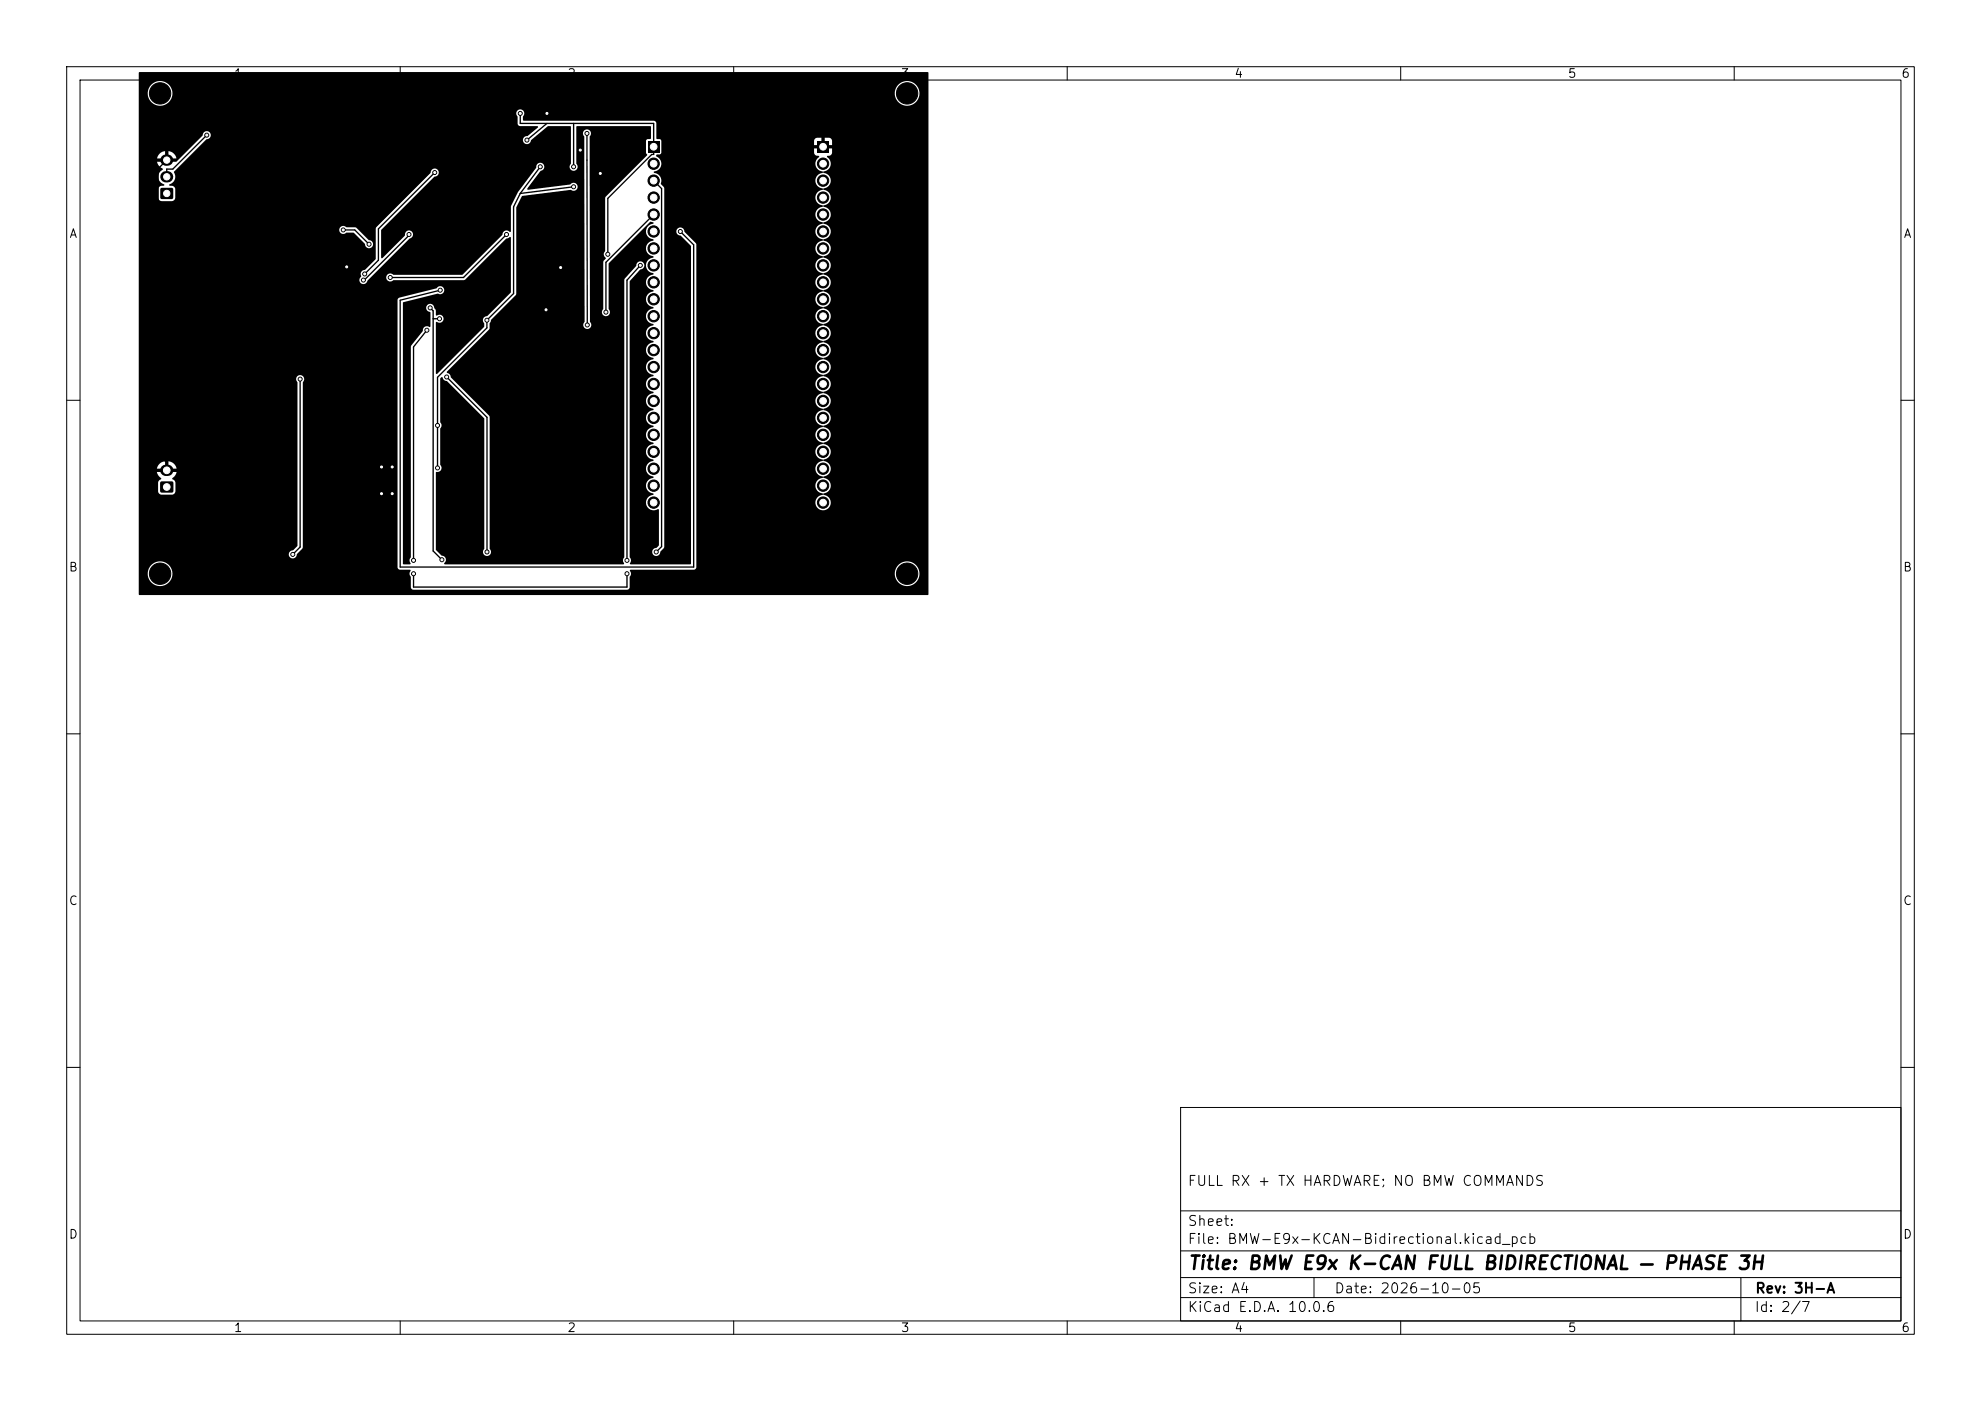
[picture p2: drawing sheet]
<svg xmlns="http://www.w3.org/2000/svg" width="297mm" height="210mm" viewBox="0 0 297 210" stroke-linecap="round" stroke-linejoin="round" font-family="sans-serif">
<defs><g id="words">
<text font-size="2" x="178" y="190.8">Title: BMW E9x K-CAN FULL BIDIRECTIONAL — PHASE 3H</text>
<g font-size="1.5">
<text x="178" y="178.1">FULL RX + TX HARDWARE; NO BMW COMMANDS</text>
<text x="178" y="184.1">Sheet:</text>
<text x="178" y="186.8">File: BMW-E9x-KCAN-Bidirectional.kicad_pcb</text>
<text x="178" y="197">KiCad E.D.A. 10.0.6</text>
<text x="178" y="194.2">Size: A4</text>
<text x="200" y="194.2">Date: 2026-10-05</text>
<text x="263" y="197">Id: 2/7</text>
<text x="263" y="194.2">Rev: 3H-A</text>
</g>
<g font-size="1.3">
<text x="35" y="12">1</text>
<text x="85" y="12">2</text>
<text x="135" y="12">3</text>
<text x="185" y="12">4</text>
<text x="235" y="12">5</text>
<text x="285" y="12">6</text>
<text x="10.3" y="36">A</text>
<text x="285.3" y="36">A</text>
<text x="10.2" y="86">B</text>
<text x="285.2" y="86">B</text>
<text x="10.2" y="136">C</text>
<text x="285.2" y="136">C</text>
<text x="10.2" y="186">D</text>
<text x="285.2" y="186">D</text>
<text x="35" y="200">1</text>
<text x="85" y="200">2</text>
<text x="135" y="200">3</text>
<text x="185" y="200">4</text>
<text x="235" y="200">5</text>
<text x="285" y="200">6</text>
</g>
</g></defs>
<g fill="none" stroke="#000" stroke-width=".15">
<path d="M10 10h277v190h-277zM12 12h273v186h-273zM60 10v2M110 10v2M160 10v2M210 10v2M260 10v2M10 60h2M285 60h2M10 110h2M285 110h2M10 160h2"/>
<path d="M177 166h108v32h-108zM285 160h2M60 198v2M110 198v2M160 198v2M177 194.5h108M177 191.5h108M177 187.5h108M177 181.5h108M197 191.5v3M210 198v2M260 198v2"/>
<path d="M261 191.5v6.5"/>
</g>
<path d="M20.8 10.9l118.3-.1 .1 .1-.1 78.3h-118.2l-.1-3.3h1.3a1.85 1.85 0 0 0 2.6 1.8 1.85 1.85 0 0 0 .5-3.1 1.85 1.85 0 0 0-3 1l-.1 .3h-1.3v-2.9h22.5a.62 .62 0 0 0 .6 .7 .62 .62 0 0 0 .6-.7l.9-.9v-24.8a.63 .63 0 0 0 .1-.9 .63 .63 0 0 0-1 0 .63 .63 0 0 0 .1 .9v24.5l-.6 .7a.71 .71 0 0 0-.7 .5h-22.5v-12.7h3.8v.4h-1.1a1.52 1.52 0 0 0 .7 1l-.5 .6v1.3l.2 .4 .3 .2 1.8-.1 .3-.4v-1.3l-.2-.4-.3-.2 .5-.6 .2-.5h-1.1v-.4h1.1a1.34 1.34 0 0 0-1.3-1.2v1h-.5v-1a1.35 1.35 0 0 0-1.2 1.2h-2.7v-28.4h33.1v.2a.62 .62 0 0 0 .6 .5 .62 .62 0 0 0 .6-.5l.5-.6h2.3a.63 .63 0 0 0 .4 .7 .63 .63 0 0 0 .7-.2h10.6l6.3-6.2 .6-.3 .1 .1v8.2l-3.6 3.6a.63 .63 0 0 0-.6 .4 .63 .63 0 0 0 .2 .7v.5l-7.1 7.1-.2-.2 .1-7.6a.63 .63 0 0 0 .9 0 .63 .63 0 0 0 0-.9 .63 .63 0 0 0-.8-.1l-.1-.1-.1-.7-.1-.2a.69 .69 0 0 0-.4-.7 .69 .69 0 0 0-.8 .2 .61 .61 0 0 0 .4 .9l.1 .2v2l-.1 .1a.64 .64 0 0 0-.7 0 .64 .64 0 0 0-.3 .6l-1.7 2.2-.1 .2v31.5a.78 .78 0 0 0 0 1l-1.1 .1-.1-.1v-39.1l.1-.1 5.1-1.3a.63 .63 0 0 0 .9-.2 .63 .63 0 0 0-.2-.8 .63 .63 0 0 0-.9 .2l-5.5 1.4-.3 .3v40.2l.2 .2 .1 .1h1.6a.34 .34 0 0 1-.1 .5l.2 .6v1.6l.2 .2 .1 .1h32.2l.1-.1 .2-.2v-1.6l.2-.6h39.5v.2a1.85 1.85 0 0 0 2.9 1.5 1.85 1.85 0 0 0 0-3.2 1.85 1.85 0 0 0-2.9 1.5h-39.5l-.2-.3 .1-.2h9.6l.2-.2 .1-.1v-48.5l-1.8-1.8a.63 .63 0 0 0-.6-.7 .63 .63 0 0 0-.6 .6 .63 .63 0 0 0 .7 .6l1.5 1.6v47.6l-.1 .1h-9v-.2a.65 .65 0 0 0-.1-.9v-41.3l1.6-1.8a.63 .63 0 0 0 .6-.6 .63 .63 0 0 0-.7-.6 .63 .63 0 0 0-.5 .7l-1.7 1.9-.1 .2v41.6a.74 .74 0 0 0 0 .9l-.1 .1h-26.8l-.1-.2a.63 .63 0 0 0 .2-.7 .63 .63 0 0 0-.6-.4l-.9-.9 .1-11.7a.64 .64 0 0 0 .7-.3 .64 .64 0 0 0-.1-.8v-5.4a.66 .66 0 0 0 0-.9v-6.5l.3-.3a.8 .8 0 0 0 .7 .6l5.6 5.6v19.5a.63 .63 0 0 0 0 .9 .63 .63 0 0 0 .9 0 .63 .63 0 0 0-.1-.9v-19.7l-.1-.2-5.7-5.7v-.2a.68 .68 0 0 0-.6-.5v-.2l6.3-6.3 .1-.9 .2-.5 3.8-3.8v-13.1l.8-1.7 7.4-.9a.62 .62 0 0 0 .9-.2 .62 .62 0 0 0-.2-.8 .62 .62 0 0 0-.9 .2l-6.3 .7v-.1l2-2.7a.61 .61 0 0 0 .5-.7 .61 .61 0 0 0-.7-.5 .61 .61 0 0 0-.5 .7l-2.7 3.7-1.1 2v3.9l-.1 .1a.65 .65 0 0 0-.8-.2 .65 .65 0 0 0-.4 .6l-6 6h-10.3a.64 .64 0 0 0-1.1 .3h-2.3l5.8-5.7a.61 .61 0 0 0 .5-.7 .61 .61 0 0 0-.6-.5 .61 .61 0 0 0-.6 .6l-3.4 3.5h-.1v-4.2l8-8a.62 .62 0 0 0 .6-.7 .62 .62 0 0 0-.7-.6 .62 .62 0 0 0-.6 .7l-8.1 8.2-.1 .2v4.5l-1.6 1.7a.68 .68 0 0 0-.6 1l-.2 .4h-33.1v-7.5h30.1v.1a.63 .63 0 0 0 .4 .6 .63 .63 0 0 0 .7-.2h1l1.7 1.6a.63 .63 0 0 0 .6 .7 .63 .63 0 0 0 .6-.6 .63 .63 0 0 0-.6-.6l-2-1.9h-1.3a.64 .64 0 0 0-.7-.2 .64 .64 0 0 0-.4 .5h-30.1v-10.6h3.8v.4h-1.1a1.7 1.7 0 0 0 .9 1.2 1.26 1.26 0 0 0-.7 1.2 1.26 1.26 0 0 0 .9 1.1v.1a.72 .72 0 0 0-.9 .5v1.4l.2 .3 .3 .2h1.6l.3-.2 .2-.4v-1.2a.67 .67 0 0 0-.9-.6v-.1a1.32 1.32 0 0 0 .7-2l4.9-4.8a.61 .61 0 0 0 .6-.7 .61 .61 0 0 0-.7-.6 .61 .61 0 0 0-.5 .7l-3.9 3.9h-1.1v-.4h1.1a1.34 1.34 0 0 0-1.3-1.1v.9h-.5v-.9h-.1a1.34 1.34 0 0 0-1.1 1.1h-2.7v-6.9h56.6l.2 .6v1.1l.2 .2 2.9 .2-.1 .1-1.5 1.3a.63 .63 0 0 0-.7 .5 .63 .63 0 0 0 .6 .7 .63 .63 0 0 0 .7-.6l2.5-2.1h3.3l.1 5.7a.61 .61 0 0 0 0 .8 .61 .61 0 0 0 .9 0 .61 .61 0 0 0-.1-.9v-4.6h1l.2 .6v27.8a.62 .62 0 0 0 .1 .9 .62 .62 0 0 0 .9-.1 .62 .62 0 0 0-.2-.9v-27.8a.6 .6 0 0 0-.1-.9 .6 .6 0 0 0-.9 .4h-1v-.9l11.1-.1 .1 .1v1.8l-.5 .1-.2 .2-.1 1.8 .2 .4-6.2 6.3-.1 8.1a.7 .7 0 0 0 .1 1l-.4 .6v7a.63 .63 0 0 0 0 .9 .63 .63 0 0 0 .9 0 .63 .63 0 0 0-.1-.9l.1-6.8 6.2-6.2h.4l.1 .2a1.21 1.21 0 0 0-1.1 .9 1.21 1.21 0 0 0 .5 1.3l.2 .1a.28 .28 0 0 1 .4 .3 1.18 1.18 0 0 0-1.2 1.1 1.18 1.18 0 0 0 1.2 1.2v.1a1.21 1.21 0 0 0-1.1 .9 1.21 1.21 0 0 0 .5 1.4h.2a.28 .28 0 0 1 .4 .3 1.18 1.18 0 0 0-1.2 1.2 1.18 1.18 0 0 0 1.2 1.2v.1a1.21 1.21 0 0 0-1.1 .9 1.21 1.21 0 0 0 .5 1.3l.2 .1a.28 .28 0 0 1 .4 .3 1.18 1.18 0 0 0-1.2 1.2 1.18 1.18 0 0 0 1.2 1.2v.1a1.21 1.21 0 0 0-1.1 .9 1.21 1.21 0 0 0 .5 1.3l.2 .1a.28 .28 0 0 1 .4 .3 1.18 1.18 0 0 0-1.2 1.2 1.18 1.18 0 0 0 1.2 1.2v.1a1.21 1.21 0 0 0-1.1 .9 1.21 1.21 0 0 0 .5 1.3l.2 .1a.28 .28 0 0 1 .4 .3 1.18 1.18 0 0 0-1.2 1.2 1.18 1.18 0 0 0 1.2 1.1v.2a1.21 1.21 0 0 0-1.1 .9 1.21 1.21 0 0 0 .5 1.3l.2 .1a.28 .28 0 0 1 .4 .3 1.18 1.18 0 0 0-1.2 1.1 1.18 1.18 0 0 0 1.2 1.2v.1a1.21 1.21 0 0 0-1.1 .9 1.21 1.21 0 0 0 .5 1.4h.2a.28 .28 0 0 1 .4 .3 1.18 1.18 0 0 0-1.2 1.2 1.18 1.18 0 0 0 1.2 1.2v.1a1.21 1.21 0 0 0-1.1 .9 1.21 1.21 0 0 0 .5 1.3l.2 .1a.28 .28 0 0 1 .4 .3 1.18 1.18 0 0 0-1.2 1.2 1.18 1.18 0 0 0 1.2 1.2v.1a1.21 1.21 0 0 0-1.1 .9 1.21 1.21 0 0 0 .5 1.3l.5 .2 .8-.2 .1 .1v5.3l-.4 .4a.61 .61 0 0 0-.6 .7 .61 .61 0 0 0 .7 .6 .61 .61 0 0 0 .5-.7l.6-.7v-53.8l-.5-.6a1.27 1.27 0 0 0-1.1-1.8v-.1a1.17 1.17 0 0 0 1.1-1 1.17 1.17 0 0 0-.7-1.2v-.3l.5-.1 .2-.2 .1-1.8h22.9v.7h.9v.4h-.9v.7a.58 .58 0 0 0 .7 .5v.1a1.25 1.25 0 0 0-.5 1.3 1.25 1.25 0 0 0 1.1 1v.1a1.18 1.18 0 0 0-1.2 1.2 1.18 1.18 0 0 0 1.2 1.2v.1a1.21 1.21 0 0 0-1.1 .9 1.21 1.21 0 0 0 .5 1.3l.2 .1a.28 .28 0 0 1 .4 .3 1.18 1.18 0 0 0-1.2 1.2 1.18 1.18 0 0 0 1.2 1.1v.2a1.21 1.21 0 0 0-1.1 .9 1.21 1.21 0 0 0 .5 1.3l.2 .1a.28 .28 0 0 1 .4 .3 1.18 1.18 0 0 0-1.2 1.1 1.18 1.18 0 0 0 1.2 1.2v.1a1.21 1.21 0 0 0-1.1 .9 1.21 1.21 0 0 0 .5 1.4h.2a.28 .28 0 0 1 .4 .3 1.18 1.18 0 0 0-1.2 1.2 1.18 1.18 0 0 0 1.2 1.2v.1a1.21 1.21 0 0 0-1.1 .9 1.21 1.21 0 0 0 .5 1.3l.2 .1a.28 .28 0 0 1 .4 .3 1.18 1.18 0 0 0-1.2 1.2 1.18 1.18 0 0 0 1.2 1.2v.1a1.21 1.21 0 0 0-1.1 .9 1.21 1.21 0 0 0 .5 1.3l.2 .1a.28 .28 0 0 1 .4 .3 1.18 1.18 0 0 0-1.2 1.2 1.18 1.18 0 0 0 1.2 1.2v.1a1.21 1.21 0 0 0-1.1 .9 1.21 1.21 0 0 0 .5 1.3l.2 .1a.28 .28 0 0 1 .4 .3 1.18 1.18 0 0 0-1.2 1.2 1.18 1.18 0 0 0 1.2 1.1v.2a1.21 1.21 0 0 0-1.1 .9 1.21 1.21 0 0 0 .5 1.3l.2 .1a.28 .28 0 0 1 .4 .3 1.18 1.18 0 0 0-1.2 1.1 1.18 1.18 0 0 0 1.2 1.2v.1a1.21 1.21 0 0 0-1.1 .9 1.21 1.21 0 0 0 .5 1.4h.2a.28 .28 0 0 1 .4 .3 1.18 1.18 0 0 0-1.2 1.2 1.18 1.18 0 0 0 1.2 1.2v.1a1.21 1.21 0 0 0-1.1 .9 1.21 1.21 0 0 0 .5 1.3l.2 .1a.28 .28 0 0 1 .4 .3 1.18 1.18 0 0 0-1.2 1.2 1.18 1.18 0 0 0 1.2 1.2v.1a1.21 1.21 0 0 0-1.1 .9 1.21 1.21 0 0 0 .5 1.3 1.16 1.16 0 0 0 1.7-.6 1.16 1.16 0 0 0-1.1-1.5v-.2a1.21 1.21 0 0 0 1.1-.9 1.21 1.21 0 0 0-.5-1.3l-.6-.2v-.1a1.21 1.21 0 0 0 1.1-.9 1.21 1.21 0 0 0-.5-1.3l-.6-.2v-.1a1.21 1.21 0 0 0 1.1-.9 1.21 1.21 0 0 0-.5-1.4l-.6-.2v-.1a1.21 1.21 0 0 0 1.1-.9 1.21 1.21 0 0 0-.5-1.3l-.6-.2v-.1a1.21 1.21 0 0 0 1.1-.9 1.21 1.21 0 0 0-.5-1.3l-.6-.2v-.2a1.21 1.21 0 0 0 1.1-.9 1.21 1.21 0 0 0-.5-1.3l-.6-.2v-.1a1.21 1.21 0 0 0 1.1-.9 1.21 1.21 0 0 0-.5-1.3l-.6-.2v-.1a1.21 1.21 0 0 0 1.1-.9 1.21 1.21 0 0 0-.5-1.4l-.6-.2v-.1a1.21 1.21 0 0 0 1.1-.9 1.21 1.21 0 0 0-.5-1.3l-.6-.2v-.1a1.21 1.21 0 0 0 1.1-.9 1.21 1.21 0 0 0-.5-1.3l-.6-.2v-.2a1.21 1.21 0 0 0 1.1-.8 1.21 1.21 0 0 0-.4-1.3l-.7-.3v-.2a1.18 1.18 0 0 0 1.2-1.1 1.18 1.18 0 0 0-1.2-1.2v-.1a1.21 1.21 0 0 0 1.1-.9 1.21 1.21 0 0 0-.4-1.3l-.7-.3v-.1a1.18 1.18 0 0 0 1.2-1.2 1.18 1.18 0 0 0-1.2-1.2v-.1a1.21 1.21 0 0 0 1.1-.9 1.21 1.21 0 0 0-.5-1.3l-.6-.2v-.2a1.21 1.21 0 0 0 1.1-.9 1.21 1.21 0 0 0-.5-1.3l-.6-.2v-.1a1.21 1.21 0 0 0 1.1-.9 1.21 1.21 0 0 0-.5-1.3l-.6-.2v-.1a1.21 1.21 0 0 0 1.1-.9 1.21 1.21 0 0 0-.5-1.4l-.6-.2v-.1a1.21 1.21 0 0 0 1.1-.9 1.21 1.21 0 0 0-.5-1.3l-.6-.2v-.1a1.27 1.27 0 0 0 1.1-1 1.27 1.27 0 0 0-.5-1.4h.1a.54 .54 0 0 0 .7-.5v-.7h-1v-.4h1l-.1-.8-.1-.2-.2-.1-.8-.1v1h-.4v-1l-.9 .1-.2 .4h-22.9l-.3-.2-.5-.1v-2.4l-.1-.1-.2-.2h-19.6l-.1-.1v-.6a.6 .6 0 0 0-.1-.9 .6 .6 0 0 0-.9 .4h-56.6v-3h1.3v.2a1.85 1.85 0 0 0 2 1.8 1.85 1.85 0 0 0 1.8-2h108.2v.2a1.85 1.85 0 0 0 2.9 1.5 1.85 1.85 0 0 0 0-3.2 1.85 1.85 0 0 0-2.9 1.5h-108.2l-.1-.3a1.85 1.85 0 0 0-1.9-1.5 1.85 1.85 0 0 0-1.8 1.8h-1.3zM24.1 28.2h1.8v1.6h-1.8zM97.1 21.2h1.8v1.7h-1.8zM122.5 21.2h1.8v1.7h-1.8zM24.1 72.2h1.8v1.6h-1.8z" fill="#000"/>
<path d="M24.9 26.5h.2M24.9 24h.2M24.9 70.5h.3" fill="none" stroke="#000" stroke-width="1.7"/>
<g fill="#000" stroke="#000" stroke-width=".15">
<circle cx="24" cy="14" r="1.6"/>
<circle cx="78" cy="17" r=".3"/>
<circle cx="82" cy="17" r=".3"/>
<circle cx="88" cy="20" r=".3"/>
<circle cx="136" cy="14" r="1.6"/>
<circle cx="31" cy="20.3" r=".3"/>
<circle cx="51.5" cy="34.5" r=".3"/>
<circle cx="55.3" cy="36.6" r=".3"/>
<circle cx="61.3" cy="35.1" r=".3"/>
<circle cx="65.2" cy="25.9" r=".3"/>
<circle cx="75.9" cy="35.1" r=".3"/>
<circle cx="79" cy="21" r=".3"/>
<circle cx="81" cy="25" r=".3"/>
<circle cx="86" cy="28" r=".3"/>
<circle cx="86" cy="25" r=".3"/>
<circle cx="87" cy="22.5" r=".3"/>
<circle cx="90" cy="26" r=".3"/>
<circle cx="91.1" cy="38.1" r=".3"/>
<circle cx="96" cy="39.8" r=".3"/>
<circle cx="98" cy="32.2" r=".85"/>
<circle cx="98" cy="29.6" r=".85"/>
<circle cx="98" cy="27.1" r=".85"/>
<circle cx="98" cy="39.8" r=".85"/>
<circle cx="98" cy="34.7" r=".85"/>
<circle cx="98" cy="37.2" r=".85"/>
<circle cx="98" cy="24.5" r=".85"/>
<circle cx="102" cy="34.7" r=".3"/>
<circle cx="123.4" cy="29.6" r=".85"/>
<circle cx="123.4" cy="27.1" r=".85"/>
<circle cx="123.4" cy="34.7" r=".85"/>
<circle cx="123.4" cy="32.2" r=".85"/>
<circle cx="123.4" cy="37.2" r=".85"/>
<circle cx="123.4" cy="39.8" r=".85"/>
<circle cx="123.4" cy="24.5" r=".85"/>
<circle cx="45" cy="56.8" r=".3"/>
<circle cx="52" cy="40" r=".3"/>
<circle cx="54.5" cy="42" r=".3"/>
<circle cx="54.7" cy="41.1" r=".3"/>
<circle cx="58.5" cy="41.6" r=".3"/>
<circle cx="64" cy="49.5" r=".3"/>
<circle cx="64.5" cy="46.1" r=".3"/>
<circle cx="65.9" cy="47.8" r=".3"/>
<circle cx="66" cy="43.5" r=".3"/>
<circle cx="67" cy="56.5" r=".3"/>
<circle cx="73" cy="48" r=".3"/>
<circle cx="81.9" cy="46.4" r=".3"/>
<circle cx="84.1" cy="40.1" r=".3"/>
<circle cx="88" cy="48.7" r=".3"/>
<circle cx="90.8" cy="46.8" r=".3"/>
<circle cx="98" cy="52.5" r=".85"/>
<circle cx="98" cy="57.6" r=".85"/>
<circle cx="98" cy="47.4" r=".85"/>
<circle cx="98" cy="44.9" r=".85"/>
<circle cx="98" cy="55" r=".85"/>
<circle cx="98" cy="49.9" r=".85"/>
<circle cx="98" cy="42.3" r=".85"/>
<circle cx="123.4" cy="57.6" r=".85"/>
<circle cx="123.4" cy="55" r=".85"/>
<circle cx="123.4" cy="52.5" r=".85"/>
<circle cx="123.4" cy="47.4" r=".85"/>
<circle cx="123.4" cy="49.9" r=".85"/>
<circle cx="123.4" cy="44.9" r=".85"/>
<circle cx="123.4" cy="42.3" r=".85"/>
<circle cx="57.2" cy="70" r=".3"/>
<circle cx="57.2" cy="74" r=".3"/>
<circle cx="58.8" cy="70" r=".3"/>
<circle cx="58.8" cy="74" r=".3"/>
<circle cx="65.6" cy="63.8" r=".3"/>
<circle cx="65.6" cy="70.1" r=".3"/>
<circle cx="98" cy="65.2" r=".85"/>
<circle cx="98" cy="75.3" r=".85"/>
<circle cx="98" cy="62.6" r=".85"/>
<circle cx="98" cy="67.7" r=".85"/>
<circle cx="98" cy="60.1" r=".85"/>
<circle cx="98" cy="70.3" r=".85"/>
<circle cx="98" cy="72.8" r=".85"/>
<circle cx="123.4" cy="62.6" r=".85"/>
<circle cx="123.4" cy="75.3" r=".85"/>
<circle cx="123.4" cy="60.1" r=".85"/>
<circle cx="123.4" cy="65.2" r=".85"/>
<circle cx="123.4" cy="70.3" r=".85"/>
<circle cx="123.4" cy="67.7" r=".85"/>
<circle cx="123.4" cy="72.8" r=".85"/>
<circle cx="24" cy="86" r="1.6"/>
<circle cx="43.9" cy="83.1" r=".3"/>
<circle cx="62" cy="86" r=".3"/>
<circle cx="62" cy="84" r=".3"/>
<circle cx="66.3" cy="83.9" r=".3"/>
<circle cx="73" cy="82.7" r=".3"/>
<circle cx="94" cy="86" r=".3"/>
<circle cx="94" cy="84" r=".3"/>
<circle cx="98.4" cy="82.7" r=".3"/>
<circle cx="136" cy="86" r="1.6"/>
</g>
<g fill="none" stroke="#000" stroke-width=".2">
<path d="M78 17v1.5h20v4.7h-.3l-6.6 6.5v8.4M82 18.5l-3 2.5M86 18.5v6.5M25 24l-1.3 1.3v42.7l1.3 1.3v1.2M31 20.3l-5.1 5h-.9v1.2M51.5 34.5h1.7l2.1 2.1M61.3 35.1v.2l-6.7 6.7h-.1M65.2 25.9l-8.5 8.4v4.7l-2 2.1M75.9 35.1l-6.4 6.5h-11M78 29l-1 2v13l-4 4v1.2l-7.4 7.4v13.5M81 25l-3 4M86 28l-8 1"/>
<path d="M88 20l.1 28.7M96 39.8l-2 2.2v42M98 32.2l-7.2 7.1v7.5M98 27.1l1.2 1.2v53.6l-.8 .8M102 34.7l2 2v48.3h-44v-40l6-1.5M45 56.8v25.2l-1.1 1.1M52 40v25.8l4.9 5v2.5M64 49.5l-2 2.5v32M64.5 46.1l.4 .5v36l1.4 1.3M64.9 47.8h1M67 56.5l6 6.1v20.1M84.1 40.1l-2.2 2.2v4.1"/>
<path d="M62 86v2h32v-2"/>
</g>
<g fill="#fff" stroke="#fff" stroke-width=".15">
<circle cx="58.8" cy="70" r=".15"/>
<circle cx="82" cy="17" r=".15"/>
<circle cx="87" cy="22.5" r=".15"/>
<circle cx="84.1" cy="40.1" r=".15"/>
<circle cx="57.2" cy="74" r=".15"/>
<circle cx="57.2" cy="70" r=".15"/>
<circle cx="81.9" cy="46.4" r=".15"/>
<circle cx="90" cy="26" r=".15"/>
<circle cx="58.8" cy="74" r=".15"/>
<circle cx="52" cy="40" r=".15"/>
<circle cx="67" cy="56.5" r=".15"/>
<circle cx="73" cy="82.7" r=".15"/>
<circle cx="31" cy="20.3" r=".15"/>
<circle cx="51.5" cy="34.5" r=".15"/>
<circle cx="55.3" cy="36.6" r=".15"/>
<circle cx="43.9" cy="83.1" r=".15"/>
<circle cx="45" cy="56.8" r=".15"/>
<circle cx="86" cy="25" r=".15"/>
<circle cx="78" cy="17" r=".15"/>
<circle cx="91.1" cy="38.1" r=".15"/>
<circle cx="79" cy="21" r=".15"/>
<circle cx="75.9" cy="35.1" r=".15"/>
<circle cx="58.5" cy="41.6" r=".15"/>
<circle cx="90.8" cy="46.8" r=".15"/>
<circle cx="88" cy="48.7" r=".15"/>
<circle cx="88" cy="20" r=".15"/>
<circle cx="64.5" cy="46.1" r=".15"/>
<circle cx="65.9" cy="47.8" r=".15"/>
<circle cx="66.3" cy="83.9" r=".15"/>
<circle cx="65.6" cy="63.8" r=".15"/>
<circle cx="73" cy="48" r=".15"/>
<circle cx="81" cy="25" r=".15"/>
<circle cx="86" cy="28" r=".15"/>
<circle cx="65.6" cy="70.1" r=".15"/>
<circle cx="98.4" cy="82.7" r=".15"/>
<circle cx="54.7" cy="41.1" r=".15"/>
<circle cx="65.2" cy="25.9" r=".15"/>
<circle cx="54.5" cy="42" r=".15"/>
<circle cx="61.3" cy="35.1" r=".15"/>
<circle cx="102" cy="34.7" r=".15"/>
<circle cx="66" cy="43.5" r=".15"/>
<circle cx="62" cy="84" r=".15"/>
<circle cx="62" cy="86" r=".15"/>
<circle cx="94" cy="84" r=".15"/>
<circle cx="64" cy="49.5" r=".15"/>
<circle cx="94" cy="86" r=".15"/>
<circle cx="96" cy="39.8" r=".15"/>
<circle cx="25" cy="73" r=".5"/>
<circle cx="25" cy="70.5" r=".5"/>
<circle cx="98" cy="22" r=".5"/>
<circle cx="98" cy="24.5" r=".5"/>
<circle cx="98" cy="27.1" r=".5"/>
<circle cx="98" cy="29.6" r=".5"/>
<circle cx="98" cy="32.2" r=".5"/>
<circle cx="98" cy="34.7" r=".5"/>
<circle cx="98" cy="37.2" r=".5"/>
<circle cx="98" cy="39.8" r=".5"/>
<circle cx="98" cy="42.3" r=".5"/>
<circle cx="98" cy="44.9" r=".5"/>
<circle cx="98" cy="47.4" r=".5"/>
<circle cx="98" cy="49.9" r=".5"/>
<circle cx="98" cy="52.5" r=".5"/>
<circle cx="98" cy="55" r=".5"/>
<circle cx="98" cy="57.6" r=".5"/>
<circle cx="98" cy="60.1" r=".5"/>
<circle cx="98" cy="62.6" r=".5"/>
<circle cx="98" cy="65.2" r=".5"/>
<circle cx="98" cy="67.7" r=".5"/>
<circle cx="98" cy="70.3" r=".5"/>
<circle cx="98" cy="72.8" r=".5"/>
<circle cx="98" cy="75.3" r=".5"/>
<circle cx="25" cy="29" r=".47"/>
<circle cx="25" cy="26.5" r=".47"/>
<circle cx="25" cy="24" r=".47"/>
<circle cx="123.4" cy="22" r=".5"/>
<circle cx="123.4" cy="24.5" r=".5"/>
<circle cx="123.4" cy="27.1" r=".5"/>
<circle cx="123.4" cy="29.6" r=".5"/>
<circle cx="123.4" cy="32.2" r=".5"/>
<circle cx="123.4" cy="34.7" r=".5"/>
<circle cx="123.4" cy="37.2" r=".5"/>
<circle cx="123.4" cy="39.8" r=".5"/>
<circle cx="123.4" cy="42.3" r=".5"/>
<circle cx="123.4" cy="44.9" r=".5"/>
<circle cx="123.4" cy="47.4" r=".5"/>
<circle cx="123.4" cy="49.9" r=".5"/>
<circle cx="123.4" cy="52.5" r=".5"/>
<circle cx="123.4" cy="55" r=".5"/>
<circle cx="123.4" cy="57.6" r=".5"/>
<circle cx="123.4" cy="60.1" r=".5"/>
<circle cx="123.4" cy="62.6" r=".5"/>
<circle cx="123.4" cy="65.2" r=".5"/>
<circle cx="123.4" cy="67.7" r=".5"/>
<circle cx="123.4" cy="70.3" r=".5"/>
<circle cx="123.4" cy="72.8" r=".5"/>
<circle cx="123.4" cy="75.3" r=".5"/>
</g>
<use href="#words"/>
</svg>
